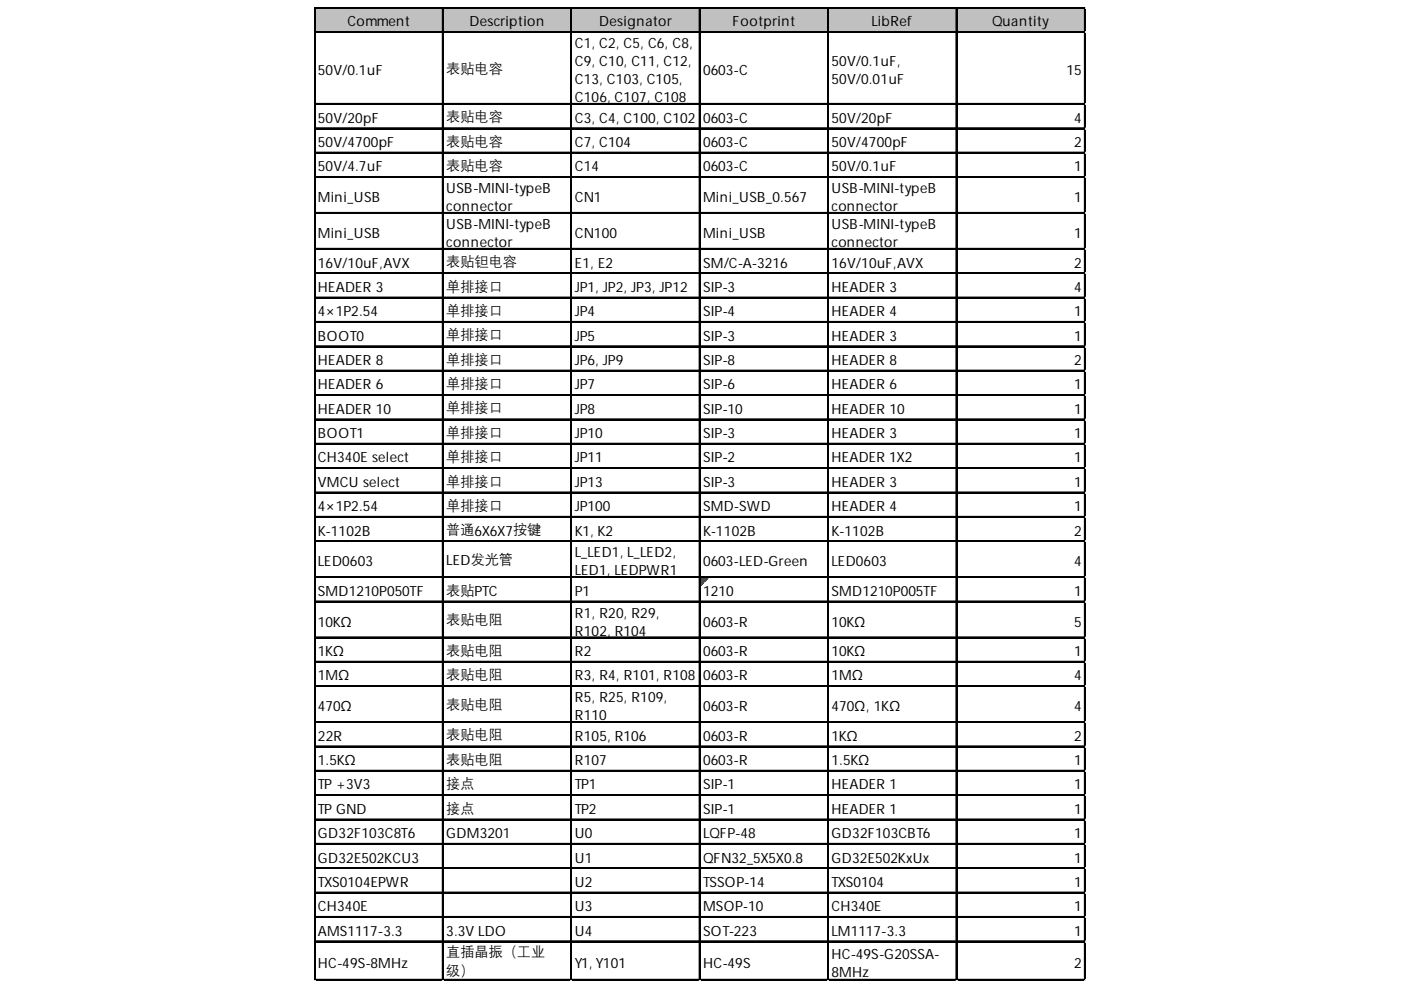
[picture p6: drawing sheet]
<svg xmlns="http://www.w3.org/2000/svg" width="297mm" height="210mm" viewBox="0 0 297 210" stroke-linecap="round" stroke-linejoin="round" font-family="sans-serif">
<defs><g id="words">
<g font-size="3">
<text x="73.7" y="5.6">Comment</text>
<text x="99.5" y="5.6">Description</text>
<text x="127" y="5.6">Designator</text>
<text x="155.3" y="5.6">Footprint</text>
<text x="184.7" y="5.6">LibRef</text>
<text x="210.3" y="5.6">Quantity</text>
<text x="121.8" y="10.2">C1, C2, C5, C6, C8,</text>
<text x="67.4" y="15.9">50V/0.1uF</text>
<text x="94.6" y="15.4">表贴电容</text>
<text x="121.8" y="14">C9, C10, C11, C12,</text>
<text x="121.8" y="17.8">C13, C103, C105,</text>
<text x="149.1" y="15.9">0603-C</text>
<text x="176.3" y="14">50V/0.1uF,</text>
<text x="176.3" y="17.8">50V/0.01uF</text>
<text x="226.1" y="15.9">15</text>
<text x="121.8" y="21.6">C106, C107, C108</text>
<text x="67.4" y="26">50V/20pF</text>
<text x="94.6" y="25.7">表贴电容</text>
<text x="121.8" y="26">C3, C4, C100, C102</text>
<text x="149.1" y="26">0603-C</text>
<text x="176.3" y="26">50V/20pF</text>
<text x="227.8" y="26">4</text>
<text x="67.4" y="31.2">50V/4700pF</text>
<text x="94.6" y="30.9">表贴电容</text>
<text x="121.8" y="31.2">C7, C104</text>
<text x="149.1" y="31.2">0603-C</text>
<text x="176.3" y="31.2">50V/4700pF</text>
<text x="227.8" y="31.2">2</text>
<text x="67.4" y="36.3">50V/4.7uF</text>
<text x="94.6" y="36.1">表贴电容</text>
<text x="94.6" y="40.9">USB-MINI-typeB</text>
<text x="121.8" y="36.3">C14</text>
<text x="149.1" y="36.3">0603-C</text>
<text x="176.3" y="36.3">50V/0.1uF</text>
<text x="176.3" y="40.9">USB-MINI-typeB</text>
<text x="227.8" y="36.3">1</text>
<text x="67.4" y="42.9">Mini_USB</text>
<text x="94.6" y="44.8">connector</text>
<text x="121.8" y="42.9">CN1</text>
<text x="149.1" y="42.9">Mini_USB_0.567</text>
<text x="176.3" y="44.8">connector</text>
<text x="227.8" y="42.9">1</text>
<text x="67.4" y="50.5">Mini_USB</text>
<text x="94.6" y="48.6">USB-MINI-typeB</text>
<text x="94.6" y="52.4">connector</text>
<text x="121.8" y="50.5">CN100</text>
<text x="149.1" y="50.5">Mini_USB</text>
<text x="176.3" y="48.6">USB-MINI-typeB</text>
<text x="176.3" y="52.4">connector</text>
<text x="227.8" y="50.5">1</text>
<text x="67.4" y="56.7">16V/10uF,AVX</text>
<text x="94.6" y="56.5">表贴钽电容</text>
<text x="121.8" y="56.7">E1, E2</text>
<text x="149.1" y="56.7">SM/C-A-3216</text>
<text x="176.3" y="56.7">16V/10uF,AVX</text>
<text x="227.8" y="56.7">2</text>
<text x="67.4" y="61.9">HEADER 3</text>
<text x="94.6" y="61.6">单排接口</text>
<text x="121.8" y="61.9">JP1, JP2, JP3, JP12</text>
<text x="149.1" y="61.9">SIP-3</text>
<text x="176.3" y="61.9">HEADER 3</text>
<text x="227.8" y="61.9">4</text>
<text x="67.4" y="67.1">4×1P2.54</text>
<text x="94.6" y="66.8">单排接口</text>
<text x="94.6" y="72">单排接口</text>
<text x="121.8" y="67.1">JP4</text>
<text x="149.1" y="67.1">SIP-4</text>
<text x="176.3" y="67.1">HEADER 4</text>
<text x="227.8" y="67.1">1</text>
<text x="67.4" y="72.2">BOOT0</text>
<text x="67.4" y="77.4">HEADER 8</text>
<text x="94.6" y="77.1">单排接口</text>
<text x="121.8" y="72.2">JP5</text>
<text x="121.8" y="77.4">JP6, JP9</text>
<text x="149.1" y="72.2">SIP-3</text>
<text x="149.1" y="77.4">SIP-8</text>
<text x="176.3" y="72.2">HEADER 3</text>
<text x="176.3" y="77.4">HEADER 8</text>
<text x="227.8" y="72.2">1</text>
<text x="227.8" y="77.4">2</text>
<text x="67.4" y="82.6">HEADER 6</text>
<text x="94.6" y="82.3">单排接口</text>
<text x="121.8" y="82.6">JP7</text>
<text x="149.1" y="82.6">SIP-6</text>
<text x="176.3" y="82.6">HEADER 6</text>
<text x="227.8" y="82.6">1</text>
<text x="67.4" y="87.7">HEADER 10</text>
<text x="94.6" y="87.5">单排接口</text>
<text x="121.8" y="87.7">JP8</text>
<text x="149.1" y="87.7">SIP-10</text>
<text x="176.3" y="87.7">HEADER 10</text>
<text x="227.8" y="87.7">1</text>
<text x="67.4" y="92.9">BOOT1</text>
<text x="94.6" y="92.6">单排接口</text>
<text x="121.8" y="92.9">JP10</text>
<text x="149.1" y="92.9">SIP-3</text>
<text x="176.3" y="92.9">HEADER 3</text>
<text x="227.8" y="92.9">1</text>
<text x="67.4" y="98">CH340E select</text>
<text x="94.6" y="97.8">单排接口</text>
<text x="121.8" y="98">JP11</text>
<text x="149.1" y="98">SIP-2</text>
<text x="176.3" y="98">HEADER 1X2</text>
<text x="227.8" y="98">1</text>
<text x="67.4" y="103.2">VMCU select</text>
<text x="94.6" y="103">单排接口</text>
<text x="121.8" y="103.2">JP13</text>
<text x="149.1" y="103.2">SIP-3</text>
<text x="176.3" y="103.2">HEADER 3</text>
<text x="227.8" y="103.2">1</text>
<text x="67.4" y="108.4">4×1P2.54</text>
<text x="67.4" y="113.5">K-1102B</text>
<text x="94.6" y="108.1">单排接口</text>
<text x="94.6" y="113.3">普通6X6X7按键</text>
<text x="121.8" y="108.4">JP100</text>
<text x="121.8" y="113.5">K1, K2</text>
<text x="149.1" y="108.4">SMD-SWD</text>
<text x="149.1" y="113.5">K-1102B</text>
<text x="176.3" y="108.4">HEADER 4</text>
<text x="176.3" y="113.5">K-1102B</text>
<text x="227.8" y="108.4">1</text>
<text x="227.8" y="113.5">2</text>
<text x="94.6" y="119.8">LED发光管</text>
<text x="121.8" y="118.2">L_LED1, L_LED2,</text>
<text x="67.4" y="120.1">LED0603</text>
<text x="121.8" y="122">LED1, LEDPWR1</text>
<text x="149.1" y="120.1">0603-LED-Green</text>
<text x="176.3" y="120.1">LED0603</text>
<text x="227.8" y="120.1">4</text>
<text x="67.4" y="126.3">SMD1210P050TF</text>
<text x="94.6" y="126.1">表贴PTC</text>
<text x="121.8" y="126.3">P1</text>
<text x="121.8" y="130.9">R1, R20, R29,</text>
<text x="149.1" y="126.3">1210</text>
<text x="176.3" y="126.3">SMD1210P005TF</text>
<text x="227.8" y="126.3">1</text>
<text x="67.4" y="132.9">10KΩ</text>
<text x="94.6" y="132.3">表贴电阻</text>
<text x="121.8" y="134.8">R102, R104</text>
<text x="149.1" y="132.9">0603-R</text>
<text x="176.3" y="132.9">10KΩ</text>
<text x="227.8" y="132.9">5</text>
<text x="67.4" y="139.1">1KΩ</text>
<text x="94.6" y="138.8">表贴电阻</text>
<text x="121.8" y="139.1">R2</text>
<text x="149.1" y="139.1">0603-R</text>
<text x="176.3" y="139.1">10KΩ</text>
<text x="227.8" y="139.1">1</text>
<text x="67.4" y="144.3">1MΩ</text>
<text x="94.6" y="144">表贴电阻</text>
<text x="121.8" y="144.3">R3, R4, R101, R108</text>
<text x="121.8" y="148.9">R5, R25, R109,</text>
<text x="149.1" y="144.3">0603-R</text>
<text x="176.3" y="144.3">1MΩ</text>
<text x="227.8" y="144.3">4</text>
<text x="67.4" y="150.8">470Ω</text>
<text x="94.6" y="150.3">表贴电阻</text>
<text x="121.8" y="152.7">R110</text>
<text x="149.1" y="150.8">0603-R</text>
<text x="176.3" y="150.8">470Ω, 1KΩ</text>
<text x="227.8" y="150.8">4</text>
<text x="67.4" y="157.1">22R</text>
<text x="94.6" y="156.8">表贴电阻</text>
<text x="94.6" y="162">表贴电阻</text>
<text x="121.8" y="157.1">R105, R106</text>
<text x="149.1" y="157.1">0603-R</text>
<text x="176.3" y="157.1">1KΩ</text>
<text x="227.8" y="157.1">2</text>
<text x="67.4" y="162.2">1.5KΩ</text>
<text x="67.4" y="167.4">TP +3V3</text>
<text x="94.6" y="167.1">接点</text>
<text x="121.8" y="162.2">R107</text>
<text x="121.8" y="167.4">TP1</text>
<text x="149.1" y="162.2">0603-R</text>
<text x="149.1" y="167.4">SIP-1</text>
<text x="176.3" y="162.2">1.5KΩ</text>
<text x="176.3" y="167.4">HEADER 1</text>
<text x="227.8" y="162.2">1</text>
<text x="227.8" y="167.4">1</text>
<text x="67.4" y="172.5">TP GND</text>
<text x="94.6" y="172.3">接点</text>
<text x="121.8" y="172.5">TP2</text>
<text x="149.1" y="172.5">SIP-1</text>
<text x="176.3" y="172.5">HEADER 1</text>
<text x="227.8" y="172.5">1</text>
<text x="67.4" y="177.7">GD32F103C8T6</text>
<text x="94.6" y="177.7">GDM3201</text>
<text x="121.8" y="177.7">U0</text>
<text x="149.1" y="177.7">LQFP-48</text>
<text x="176.3" y="177.7">GD32F103CBT6</text>
<text x="227.8" y="177.7">1</text>
<text x="67.4" y="182.9">GD32E502KCU3</text>
<text x="121.8" y="182.9">U1</text>
<text x="149.1" y="182.9">QFN32_5X5X0.8</text>
<text x="176.3" y="182.9">GD32E502KxUx</text>
<text x="227.8" y="182.9">1</text>
<text x="67.4" y="188">TXS0104EPWR</text>
<text x="121.8" y="188">U2</text>
<text x="149.1" y="188">TSSOP-14</text>
<text x="176.3" y="188">TXS0104</text>
<text x="227.8" y="188">1</text>
<text x="67.4" y="193.2">CH340E</text>
<text x="121.8" y="193.2">U3</text>
<text x="149.1" y="193.2">MSOP-10</text>
<text x="176.3" y="193.2">CH340E</text>
<text x="227.8" y="193.2">1</text>
<text x="67.4" y="198.4">AMS1117-3.3</text>
<text x="94.6" y="198.4">3.3V LDO</text>
<text x="94.6" y="202.7">直插晶振（工业</text>
<text x="121.8" y="198.4">U4</text>
<text x="149.1" y="198.4">SOT-223</text>
<text x="176.3" y="198.4">LM1117-3.3</text>
<text x="176.3" y="203.3">HC-49S-G20SSA-</text>
<text x="227.8" y="198.4">1</text>
<text x="67.4" y="205.2">HC-49S-8MHz</text>
<text x="94.6" y="206.8">级）</text>
<text x="121.8" y="205.2">Y1, Y101</text>
<text x="149.1" y="205.2">HC-49S</text>
<text x="176.3" y="207.1">8MHz</text>
<text x="227.8" y="205.2">2</text>
</g>
</g></defs>
<path d="M66.8 1.8h163.4v5.2h-163.4z" fill="#c0c0c0"/>
<path d="M148.5 122.6h1.7" fill="none" stroke="#008000" stroke-width=".27"/>
<path d="M148.5 122.6h1.7v.2h-1.7z" fill="#008000"/>
<path d="M148.5 122.8h1.4" fill="none" stroke="#008000" stroke-width=".27"/>
<path d="M148.5 122.8h1.4v.3h-1.4z" fill="#008000"/>
<path d="M148.5 123.1h1.1" fill="none" stroke="#008000" stroke-width=".27"/>
<path d="M148.5 123.1h1.1v.3h-1.1z" fill="#008000"/>
<path d="M148.5 123.4h.8" fill="none" stroke="#008000" stroke-width=".27"/>
<path d="M148.5 123.4h.8v.2h-.8z" fill="#008000"/>
<path d="M148.5 123.6h.6" fill="none" stroke="#008000" stroke-width=".27"/>
<path d="M148.5 123.6h.6v.3h-.6z" fill="#008000"/>
<path d="M148.5 123.9h.3" fill="none" stroke="#008000" stroke-width=".27"/>
<path d="M148.5 123.9h.3v.3h-.3z" fill="#008000"/>
<g fill="none" stroke="#000" stroke-width=".27">
<path d="M66.6 1.6v206.3M66.7 1.6v206.3M66.9 1.6h163.3M66.9 1.7h163.3M66.9 6.7h163.3M66.9 6.9h163.3M93.8 1.8v206.1M93.9 1.8v206.1M121 1.8v206.1M121.2 1.8v206.1M148.3 1.8v206.1M148.4 1.8v206.1"/>
<path d="M175.5 1.8v206.1M175.6 1.8v206.1M202.7 1.8v206.1M202.8 1.8v206.1M229.9 1.8v206.1M230.1 1.8v206.1M66.9 22h163.3M66.9 22.1h163.3M66.9 27.1h163.3M66.9 27.3h163.3M66.9 32.3h163.3M66.9 32.4h163.3"/>
<path d="M66.9 37.5h163.3M66.9 37.6h163.3M66.9 45.1h163.3M66.9 45.2h163.3M66.9 52.7h163.3M66.9 52.8h163.3M66.9 57.8h163.3M66.9 58h163.3M66.9 63h163.3M66.9 63.1h163.3M66.9 68.2h163.3M66.9 68.3h163.3"/>
<path d="M66.9 73.3h163.3M66.9 73.5h163.3M66.9 78.5h163.3M66.9 78.6h163.3M66.9 83.7h163.3M66.9 83.8h163.3M66.9 88.8h163.3M66.9 89h163.3M66.9 94h163.3M66.9 94.1h163.3M66.9 99.2h163.3M66.9 99.3h163.3"/>
<path d="M66.9 104.3h163.3M66.9 104.5h163.3M66.9 109.5h163.3M66.9 109.6h163.3M66.9 114.7h163.3M66.9 114.8h163.3M66.9 122.3h163.3M66.9 122.4h163.3M66.9 127.4h163.3M66.9 127.6h163.3M66.9 135.1h163.3M66.9 135.2h163.3"/>
<path d="M66.9 140.2h163.3M66.9 140.4h163.3M66.9 145.4h163.3M66.9 145.5h163.3M66.9 153h163.3M66.9 153.1h163.3M66.9 158.2h163.3M66.9 158.3h163.3M66.9 163.3h163.3M66.9 163.5h163.3M66.9 168.5h163.3M66.9 168.6h163.3"/>
<path d="M66.9 173.7h163.3M66.9 173.8h163.3M66.9 178.8h163.3M66.9 179h163.3M66.9 184h163.3M66.9 184.1h163.3M66.9 189.2h163.3M66.9 189.3h163.3M66.9 194.3h163.3M66.9 194.5h163.3M66.9 199.5h163.3M66.9 199.6h163.3"/>
<path d="M66.9 207.7h163.3M66.9 207.8h163.3"/>
</g>
<path d="M66.6 207.9h.1" fill="none" stroke="#d4d4d4" stroke-width=".27"/>
<path d="M66.6 207.9h.3z" fill="#d4d4d4"/>
<path d="M93.8 207.9h.1" fill="none" stroke="#d4d4d4" stroke-width=".27"/>
<path d="M93.8 207.9h.3z" fill="#d4d4d4"/>
<path d="M121 207.9h.1" fill="none" stroke="#d4d4d4" stroke-width=".27"/>
<path d="M121 207.9h.3z" fill="#d4d4d4"/>
<path d="M148.3 207.9h.1" fill="none" stroke="#d4d4d4" stroke-width=".27"/>
<path d="M148.3 207.9h.2z" fill="#d4d4d4"/>
<path d="M175.5 207.9h.1" fill="none" stroke="#d4d4d4" stroke-width=".27"/>
<path d="M175.5 207.9h.3z" fill="#d4d4d4"/>
<path d="M202.7 207.9h.1" fill="none" stroke="#d4d4d4" stroke-width=".27"/>
<path d="M202.7 207.9h.3z" fill="#d4d4d4"/>
<path d="M229.9 207.9h.1" fill="none" stroke="#d4d4d4" stroke-width=".27"/>
<path d="M229.9 207.9h.3z" fill="#d4d4d4"/>
<path d="M230.2 1.6h.1" fill="none" stroke="#d4d4d4" stroke-width=".27"/>
<path d="M230.2 1.6l.1 .2z" fill="#d4d4d4"/>
<path d="M230.2 6.7h.1" fill="none" stroke="#d4d4d4" stroke-width=".27"/>
<path d="M230.2 6.7l.1 .3z" fill="#d4d4d4"/>
<path d="M230.2 22h.1" fill="none" stroke="#d4d4d4" stroke-width=".27"/>
<path d="M230.2 22l.1 .2z" fill="#d4d4d4"/>
<path d="M230.2 27.1h.1" fill="none" stroke="#d4d4d4" stroke-width=".27"/>
<path d="M230.2 27.1l.1 .3z" fill="#d4d4d4"/>
<path d="M230.2 32.3h.1" fill="none" stroke="#d4d4d4" stroke-width=".27"/>
<path d="M230.2 32.3l.1 .3z" fill="#d4d4d4"/>
<path d="M230.2 37.5h.1" fill="none" stroke="#d4d4d4" stroke-width=".27"/>
<path d="M230.2 37.5l.1 .2z" fill="#d4d4d4"/>
<path d="M230.2 45.1h.1" fill="none" stroke="#d4d4d4" stroke-width=".27"/>
<path d="M230.2 45.1l.1 .2z" fill="#d4d4d4"/>
<path d="M230.2 52.7h.1" fill="none" stroke="#d4d4d4" stroke-width=".27"/>
<path d="M230.2 52.7l.1 .2z" fill="#d4d4d4"/>
<path d="M230.2 57.8h.1" fill="none" stroke="#d4d4d4" stroke-width=".27"/>
<path d="M230.2 57.8l.1 .3z" fill="#d4d4d4"/>
<path d="M230.2 63h.1" fill="none" stroke="#d4d4d4" stroke-width=".27"/>
<path d="M230.2 63l.1 .3z" fill="#d4d4d4"/>
<path d="M230.2 68.2h.1" fill="none" stroke="#d4d4d4" stroke-width=".27"/>
<path d="M230.2 68.2l.1 .2z" fill="#d4d4d4"/>
<path d="M230.2 73.3h.1" fill="none" stroke="#d4d4d4" stroke-width=".27"/>
<path d="M230.2 73.3l.1 .3z" fill="#d4d4d4"/>
<path d="M230.2 78.5h.1" fill="none" stroke="#d4d4d4" stroke-width=".27"/>
<path d="M230.2 78.5l.1 .3z" fill="#d4d4d4"/>
<path d="M230.2 83.7h.1" fill="none" stroke="#d4d4d4" stroke-width=".27"/>
<path d="M230.2 83.7l.1 .2z" fill="#d4d4d4"/>
<path d="M230.2 88.8h.1" fill="none" stroke="#d4d4d4" stroke-width=".27"/>
<path d="M230.2 88.8l.1 .3z" fill="#d4d4d4"/>
<path d="M230.2 94h.1" fill="none" stroke="#d4d4d4" stroke-width=".27"/>
<path d="M230.2 94l.1 .3z" fill="#d4d4d4"/>
<path d="M230.2 99.2h.1" fill="none" stroke="#d4d4d4" stroke-width=".27"/>
<path d="M230.2 99.2l.1 .2z" fill="#d4d4d4"/>
<path d="M230.2 104.3h.1" fill="none" stroke="#d4d4d4" stroke-width=".27"/>
<path d="M230.2 104.3l.1 .3z" fill="#d4d4d4"/>
<path d="M230.2 109.5h.1" fill="none" stroke="#d4d4d4" stroke-width=".27"/>
<path d="M230.2 109.5l.1 .3z" fill="#d4d4d4"/>
<path d="M230.2 114.7h.1" fill="none" stroke="#d4d4d4" stroke-width=".27"/>
<path d="M230.2 114.7l.1 .2z" fill="#d4d4d4"/>
<path d="M230.2 122.3h.1" fill="none" stroke="#d4d4d4" stroke-width=".27"/>
<path d="M230.2 122.3l.1 .3z" fill="#d4d4d4"/>
<path d="M230.2 127.4h.1" fill="none" stroke="#d4d4d4" stroke-width=".27"/>
<path d="M230.2 127.4l.1 .3z" fill="#d4d4d4"/>
<path d="M230.2 135.1h.1" fill="none" stroke="#d4d4d4" stroke-width=".27"/>
<path d="M230.2 135.1l.1 .2z" fill="#d4d4d4"/>
<path d="M230.2 140.2h.1" fill="none" stroke="#d4d4d4" stroke-width=".27"/>
<path d="M230.2 140.2l.1 .3z" fill="#d4d4d4"/>
<path d="M230.2 145.4h.1" fill="none" stroke="#d4d4d4" stroke-width=".27"/>
<path d="M230.2 145.4l.1 .3z" fill="#d4d4d4"/>
<path d="M230.2 153h.1" fill="none" stroke="#d4d4d4" stroke-width=".27"/>
<path d="M230.2 153l.1 .3z" fill="#d4d4d4"/>
<path d="M230.2 158.2h.1" fill="none" stroke="#d4d4d4" stroke-width=".27"/>
<path d="M230.2 158.2l.1 .2z" fill="#d4d4d4"/>
<path d="M230.2 163.3h.1" fill="none" stroke="#d4d4d4" stroke-width=".27"/>
<path d="M230.2 163.3l.1 .3z" fill="#d4d4d4"/>
<path d="M230.2 168.5h.1" fill="none" stroke="#d4d4d4" stroke-width=".27"/>
<path d="M230.2 168.5l.1 .3z" fill="#d4d4d4"/>
<path d="M230.2 173.7h.1" fill="none" stroke="#d4d4d4" stroke-width=".27"/>
<path d="M230.2 173.7l.1 .2z" fill="#d4d4d4"/>
<path d="M230.2 178.8h.1" fill="none" stroke="#d4d4d4" stroke-width=".27"/>
<path d="M230.2 178.8l.1 .3z" fill="#d4d4d4"/>
<path d="M230.2 184h.1" fill="none" stroke="#d4d4d4" stroke-width=".27"/>
<path d="M230.2 184l.1 .3z" fill="#d4d4d4"/>
<path d="M230.2 189.2h.1" fill="none" stroke="#d4d4d4" stroke-width=".27"/>
<path d="M230.2 189.2l.1 .2z" fill="#d4d4d4"/>
<path d="M230.2 194.3h.1" fill="none" stroke="#d4d4d4" stroke-width=".27"/>
<path d="M230.2 194.3l.1 .3z" fill="#d4d4d4"/>
<path d="M230.2 199.5h.1" fill="none" stroke="#d4d4d4" stroke-width=".27"/>
<path d="M230.2 199.5l.1 .3z" fill="#d4d4d4"/>
<path d="M230.2 207.7h.1" fill="none" stroke="#d4d4d4" stroke-width=".27"/>
<path d="M230.2 207.7l.1 .2z" fill="#d4d4d4"/>
<use href="#words"/>
</svg>
